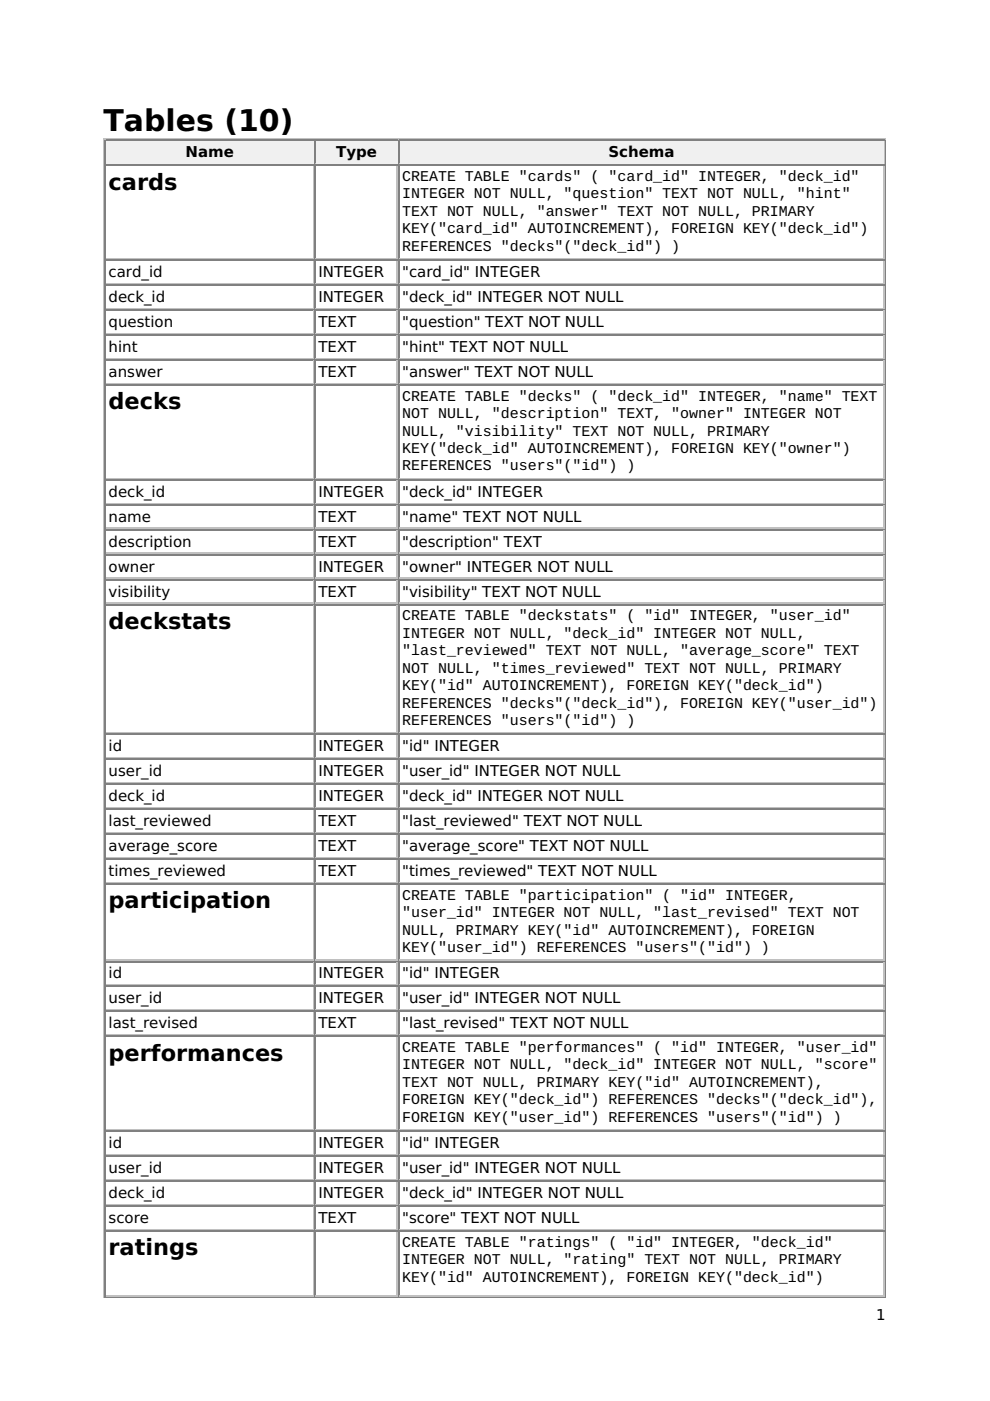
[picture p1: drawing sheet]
<svg xmlns="http://www.w3.org/2000/svg" width="210mm" height="297mm" viewBox="0 0 210 297" stroke-linecap="round" stroke-linejoin="round" font-family="sans-serif">
<defs><g id="words">
<text font-size="6.3" x="22" y="27.8">Tables (10)</text>
<g font-size="4.8">
<text x="23" y="40.2">cards</text>
<text x="23" y="86.8">decks</text>
<text x="23" y="133.3">deckstats</text>
<text x="23" y="192.6">participation</text>
<text x="23" y="224.9">performances</text>
<text x="23" y="266.2">ratings</text>
</g>
<g font-size="3.2">
<text x="39.3" y="33.3">Name</text>
<text x="71.3" y="33.3">Type</text>
<text x="129" y="33.3">Schema</text>
<text x="85.3" y="38.4">CREATE TABLE &quot;cards&quot; ( &quot;card_id&quot; INTEGER, &quot;deck_id&quot;</text>
<text x="85.3" y="42.1">INTEGER NOT NULL, &quot;question&quot; TEXT NOT NULL, &quot;hint&quot;</text>
<text x="85.3" y="45.8">TEXT NOT NULL, &quot;answer&quot; TEXT NOT NULL, PRIMARY</text>
<text x="85.3" y="49.5">KEY(&quot;card_id&quot; AUTOINCREMENT), FOREIGN KEY(&quot;deck_id&quot;)</text>
<text x="85.3" y="53.2">REFERENCES &quot;decks&quot;(&quot;deck_id&quot;) )</text>
<text x="23" y="58.7">card_id</text>
<text x="67.5" y="58.7">INTEGER</text>
<text x="85.3" y="58.7">&quot;card_id&quot; INTEGER</text>
<text x="23" y="64">deck_id</text>
<text x="67.5" y="64">INTEGER</text>
<text x="85.3" y="64">&quot;deck_id&quot; INTEGER NOT NULL</text>
<text x="23" y="69.3">question</text>
<text x="67.5" y="69.3">TEXT</text>
<text x="85.3" y="69.3">&quot;question&quot; TEXT NOT NULL</text>
<text x="23" y="74.6">hint</text>
<text x="67.5" y="74.6">TEXT</text>
<text x="85.3" y="74.6">&quot;hint&quot; TEXT NOT NULL</text>
<text x="23" y="79.9">answer</text>
<text x="67.5" y="79.9">TEXT</text>
<text x="85.3" y="79.9">&quot;answer&quot; TEXT NOT NULL</text>
<text x="85.3" y="84.9">CREATE TABLE &quot;decks&quot; ( &quot;deck_id&quot; INTEGER, &quot;name&quot; TEXT</text>
<text x="85.3" y="88.6">NOT NULL, &quot;description&quot; TEXT, &quot;owner&quot; INTEGER NOT</text>
<text x="85.3" y="92.3">NULL, &quot;visibility&quot; TEXT NOT NULL, PRIMARY</text>
<text x="85.3" y="96">KEY(&quot;deck_id&quot; AUTOINCREMENT), FOREIGN KEY(&quot;owner&quot;)</text>
<text x="85.3" y="99.7">REFERENCES &quot;users&quot;(&quot;id&quot;) )</text>
<text x="23" y="105.3">deck_id</text>
<text x="67.5" y="105.3">INTEGER</text>
<text x="85.3" y="105.3">&quot;deck_id&quot; INTEGER</text>
<text x="23" y="110.6">name</text>
<text x="67.5" y="110.6">TEXT</text>
<text x="85.3" y="110.6">&quot;name&quot; TEXT NOT NULL</text>
<text x="23" y="115.9">description</text>
<text x="67.5" y="115.9">TEXT</text>
<text x="85.3" y="115.9">&quot;description&quot; TEXT</text>
<text x="23" y="121.2">owner</text>
<text x="67.5" y="121.2">INTEGER</text>
<text x="85.3" y="121.2">&quot;owner&quot; INTEGER NOT NULL</text>
<text x="23" y="126.5">visibility</text>
<text x="67.5" y="126.5">TEXT</text>
<text x="85.3" y="126.5">&quot;visibility&quot; TEXT NOT NULL</text>
<text x="85.3" y="131.5">CREATE TABLE &quot;deckstats&quot; ( &quot;id&quot; INTEGER, &quot;user_id&quot;</text>
<text x="85.3" y="135.2">INTEGER NOT NULL, &quot;deck_id&quot; INTEGER NOT NULL,</text>
<text x="85.3" y="138.9">&quot;last_reviewed&quot; TEXT NOT NULL, &quot;average_score&quot; TEXT</text>
<text x="85.3" y="142.6">NOT NULL, &quot;times_reviewed&quot; TEXT NOT NULL, PRIMARY</text>
<text x="85.3" y="146.3">KEY(&quot;id&quot; AUTOINCREMENT), FOREIGN KEY(&quot;deck_id&quot;)</text>
<text x="85.3" y="150">REFERENCES &quot;decks&quot;(&quot;deck_id&quot;), FOREIGN KEY(&quot;user_id&quot;)</text>
<text x="85.3" y="153.7">REFERENCES &quot;users&quot;(&quot;id&quot;) )</text>
<text x="23" y="159.3">id</text>
<text x="67.5" y="159.3">INTEGER</text>
<text x="85.3" y="159.3">&quot;id&quot; INTEGER</text>
<text x="23" y="164.6">user_id</text>
<text x="67.5" y="164.6">INTEGER</text>
<text x="85.3" y="164.6">&quot;user_id&quot; INTEGER NOT NULL</text>
<text x="23" y="169.9">deck_id</text>
<text x="67.5" y="169.9">INTEGER</text>
<text x="85.3" y="169.9">&quot;deck_id&quot; INTEGER NOT NULL</text>
<text x="23" y="175.2">last_reviewed</text>
<text x="67.5" y="175.2">TEXT</text>
<text x="85.3" y="175.2">&quot;last_reviewed&quot; TEXT NOT NULL</text>
<text x="23" y="180.4">average_score</text>
<text x="23" y="185.7">times_reviewed</text>
<text x="67.5" y="180.4">TEXT</text>
<text x="67.5" y="185.7">TEXT</text>
<text x="85.3" y="180.4">&quot;average_score&quot; TEXT NOT NULL</text>
<text x="85.3" y="185.7">&quot;times_reviewed&quot; TEXT NOT NULL</text>
<text x="85.3" y="190.8">CREATE TABLE &quot;participation&quot; ( &quot;id&quot; INTEGER,</text>
<text x="85.3" y="194.5">&quot;user_id&quot; INTEGER NOT NULL, &quot;last_revised&quot; TEXT NOT</text>
<text x="85.3" y="198.2">NULL, PRIMARY KEY(&quot;id&quot; AUTOINCREMENT), FOREIGN</text>
<text x="85.3" y="201.9">KEY(&quot;user_id&quot;) REFERENCES &quot;users&quot;(&quot;id&quot;) )</text>
<text x="23" y="207.4">id</text>
<text x="67.5" y="207.4">INTEGER</text>
<text x="85.3" y="207.4">&quot;id&quot; INTEGER</text>
<text x="23" y="212.7">user_id</text>
<text x="67.5" y="212.7">INTEGER</text>
<text x="85.3" y="212.7">&quot;user_id&quot; INTEGER NOT NULL</text>
<text x="23" y="218">last_revised</text>
<text x="67.5" y="218">TEXT</text>
<text x="85.3" y="218">&quot;last_revised&quot; TEXT NOT NULL</text>
<text x="85.3" y="223">CREATE TABLE &quot;performances&quot; ( &quot;id&quot; INTEGER, &quot;user_id&quot;</text>
<text x="85.3" y="226.7">INTEGER NOT NULL, &quot;deck_id&quot; INTEGER NOT NULL, &quot;score&quot;</text>
<text x="85.3" y="230.5">TEXT NOT NULL, PRIMARY KEY(&quot;id&quot; AUTOINCREMENT),</text>
<text x="85.3" y="234.2">FOREIGN KEY(&quot;deck_id&quot;) REFERENCES &quot;decks&quot;(&quot;deck_id&quot;),</text>
<text x="85.3" y="237.9">FOREIGN KEY(&quot;user_id&quot;) REFERENCES &quot;users&quot;(&quot;id&quot;) )</text>
<text x="23" y="243.4">id</text>
<text x="67.5" y="243.4">INTEGER</text>
<text x="85.3" y="243.4">&quot;id&quot; INTEGER</text>
<text x="23" y="248.7">user_id</text>
<text x="67.5" y="248.7">INTEGER</text>
<text x="85.3" y="248.7">&quot;user_id&quot; INTEGER NOT NULL</text>
<text x="23" y="254">deck_id</text>
<text x="67.5" y="254">INTEGER</text>
<text x="85.3" y="254">&quot;deck_id&quot; INTEGER NOT NULL</text>
<text x="23" y="259.3">score</text>
<text x="67.5" y="259.3">TEXT</text>
<text x="85.3" y="259.3">&quot;score&quot; TEXT NOT NULL</text>
<text x="85.3" y="264.3">CREATE TABLE &quot;ratings&quot; ( &quot;id&quot; INTEGER, &quot;deck_id&quot;</text>
<text x="85.3" y="268">INTEGER NOT NULL, &quot;rating&quot; TEXT NOT NULL, PRIMARY</text>
<text x="85.3" y="271.7">KEY(&quot;id&quot; AUTOINCREMENT), FOREIGN KEY(&quot;deck_id&quot;)</text>
<text x="185.7" y="279.9">1</text>
</g>
</g></defs>
<path d="M22.1 29.4v245.8M22.2 29.5h165.7M22.5 34.8h44.2M66.5 29.9v4.8" fill="none" stroke="#c0c0c0" stroke-width=".26"/>
<path d="M22.4 29.6v5.3M22.5 29.8h44.2M187.7 29.6v245.3M22.2 275h165.7" fill="none" stroke="#808080" stroke-width=".26"/>
<g fill="#f0f0f0">
<path d="M22.5 29.9h44v4.8h-44z"/>
<path d="M39.2 30.4h10.2v3.7h-10.2z"/>
</g>
<path d="M66.8 29.6v5.3M66.9 29.8h17.5" fill="none" stroke="#808080" stroke-width=".26"/>
<path d="M66.9 34.8h17.5M84.3 29.9v4.8" fill="none" stroke="#c0c0c0" stroke-width=".26"/>
<g fill="#f0f0f0">
<path d="M67 29.9h17.2v4.8h-17.2z"/>
<path d="M71.2 30.4h8.6v3.7h-8.6z"/>
</g>
<path d="M84.5 29.6v5.3M84.7 29.8h102.9" fill="none" stroke="#808080" stroke-width=".26"/>
<path d="M84.7 34.8h102.9M187.5 29.9v4.8" fill="none" stroke="#c0c0c0" stroke-width=".26"/>
<g fill="#f0f0f0">
<path d="M84.7 29.9h102.6v4.8h-102.6z"/>
<path d="M128.9 30.4h14v3.7h-14z"/>
</g>
<g fill="none" stroke="#808080" stroke-width=".26">
<path d="M22.4 34.9v240M22.5 35.1h44.2M66.8 34.9v240M66.9 35.1h17.5M84.5 34.9v240M84.7 35.1h102.9M22.5 55.2h44.2M66.9 55.2h17.5M84.7 55.2h102.9M22.5 60.5h44.2M22.5 65.7h44.2M22.5 71h44.2"/>
<path d="M22.5 76.3h44.2M66.9 60.5h17.5M66.9 65.7h17.5M66.9 71h17.5M66.9 76.3h17.5M84.7 60.5h102.9M84.7 65.7h102.9M84.7 71h102.9M84.7 76.3h102.9M22.5 81.6h44.2M66.9 81.6h17.5M84.7 81.6h102.9"/>
<path d="M22.5 101.7h44.2M22.5 107h44.2M22.5 112.3h44.2M22.5 117.6h44.2M66.9 101.7h17.5M66.9 107h17.5M66.9 112.3h17.5M66.9 117.6h17.5M84.7 101.7h102.9M84.7 107h102.9M84.7 112.3h102.9M84.7 117.6h102.9"/>
<path d="M22.5 122.9h44.2M22.5 128.2h44.2M66.9 122.9h17.5M66.9 128.2h17.5M84.7 122.9h102.9M84.7 128.2h102.9M22.5 155.7h44.2M66.9 155.7h17.5M84.7 155.7h102.9M22.5 161h44.2M22.5 166.3h44.2M22.5 171.6h44.2"/>
<path d="M22.5 176.9h44.2M66.9 161h17.5M66.9 166.3h17.5M66.9 171.6h17.5M66.9 176.9h17.5M84.7 161h102.9M84.7 166.3h102.9M84.7 171.6h102.9M84.7 176.9h102.9M22.5 182.2h44.2M22.5 187.5h44.2M66.9 182.2h17.5"/>
<path d="M66.9 187.5h17.5M84.7 182.2h102.9M84.7 187.5h102.9M22.5 203.9h44.2M22.5 209.2h44.2M22.5 214.4h44.2M22.5 219.7h44.2M66.9 203.9h17.5M66.9 209.2h17.5M66.9 214.4h17.5M66.9 219.7h17.5M84.7 203.9h102.9"/>
<path d="M84.7 209.2h102.9M84.7 214.4h102.9M84.7 219.7h102.9M22.5 239.8h44.2M66.9 239.8h17.5M84.7 239.8h102.9M22.5 245.1h44.2M22.5 250.4h44.2M22.5 255.7h44.2M66.9 245.1h17.5M66.9 250.4h17.5M66.9 255.7h17.5"/>
<path d="M84.7 245.1h102.9M84.7 250.4h102.9M84.7 255.7h102.9M22.5 261h44.2M66.9 261h17.5M84.7 261h102.9"/>
</g>
<g fill="none" stroke="#c0c0c0" stroke-width=".26">
<path d="M66.5 35.2v19.6M84.3 35.2v19.6M187.5 35.2v19.6M22.5 54.9h44.2M66.5 55.3v4.8M66.9 54.9h17.5M84.3 55.3v4.8M84.7 54.9h102.9M187.5 55.3v4.8M22.5 60.2h44.2M22.5 65.5h44.2M22.5 70.8h44.2"/>
<path d="M22.5 76.1h44.2M66.5 60.6v4.8M66.5 65.9v4.7M66.5 71.2v4.7M66.5 76.5v4.7M66.9 60.2h17.5M66.9 65.5h17.5M66.9 70.8h17.5M66.9 76.1h17.5M84.3 60.6v4.8M84.3 65.9v4.7M84.3 71.2v4.7"/>
<path d="M84.3 76.5v4.7M84.7 60.2h102.9M84.7 65.5h102.9M84.7 70.8h102.9M84.7 76.1h102.9M187.5 60.6v4.8M187.5 65.9v4.7M187.5 71.2v4.7M187.5 76.5v4.7M22.5 81.4h44.2M66.5 81.8v19.5M66.9 81.4h17.5"/>
<path d="M84.3 81.8v19.5M84.7 81.4h102.9M187.5 81.8v19.5M22.5 101.5h44.2M22.5 106.8h44.2M22.5 112.1h44.2M22.5 117.3h44.2M66.5 101.9v4.7M66.5 107.2v4.7M66.5 112.4v4.8M66.5 117.7v4.8M66.9 101.5h17.5"/>
<path d="M66.9 106.8h17.5M66.9 112.1h17.5M66.9 117.3h17.5M84.3 101.9v4.7M84.3 107.2v4.7M84.3 112.4v4.8M84.3 117.7v4.8M84.7 101.5h102.9M84.7 106.8h102.9M84.7 112.1h102.9M84.7 117.3h102.9M187.5 101.9v4.7"/>
<path d="M187.5 107.2v4.7M187.5 112.4v4.8M187.5 117.7v4.8M22.5 122.6h44.2M22.5 127.9h44.2M66.5 123v4.8M66.5 128.3v27M66.9 122.6h17.5M66.9 127.9h17.5M84.3 123v4.8M84.3 128.3v27M84.7 122.6h102.9"/>
<path d="M84.7 127.9h102.9M187.5 123v4.8M187.5 128.3v27M22.5 155.4h44.2M66.5 155.8v4.8M66.9 155.4h17.5M84.3 155.8v4.8M84.7 155.4h102.9M187.5 155.8v4.8M22.5 160.7h44.2M22.5 166h44.2M22.5 171.3h44.2"/>
<path d="M22.5 176.6h44.2M66.5 161.1v4.8M66.5 166.4v4.8M66.5 171.7v4.8M66.5 177v4.8M66.9 160.7h17.5M66.9 166h17.5M66.9 171.3h17.5M66.9 176.6h17.5M84.3 161.1v4.8M84.3 166.4v4.8M84.3 171.7v4.8"/>
<path d="M84.3 177v4.8M84.7 160.7h102.9M84.7 166h102.9M84.7 171.3h102.9M84.7 176.6h102.9M187.5 161.1v4.8M187.5 166.4v4.8M187.5 171.7v4.8M187.5 177v4.8M22.5 181.9h44.2M22.5 187.2h44.2M66.5 182.3v4.8"/>
<path d="M66.5 187.6v15.9M66.9 181.9h17.5M66.9 187.2h17.5M84.3 182.3v4.8M84.3 187.6v15.9M84.7 181.9h102.9M84.7 187.2h102.9M187.5 182.3v4.8M187.5 187.6v15.9M22.5 203.6h44.2M22.5 208.9h44.2M22.5 214.2h44.2"/>
<path d="M22.5 219.5h44.2M66.5 204v4.8M66.5 209.3v4.7M66.5 214.6v4.7M66.5 219.9v19.5M66.9 203.6h17.5M66.9 208.9h17.5M66.9 214.2h17.5M66.9 219.5h17.5M84.3 204v4.8M84.3 209.3v4.7M84.3 214.6v4.7"/>
<path d="M84.3 219.9v19.5M84.7 203.6h102.9M84.7 208.9h102.9M84.7 214.2h102.9M84.7 219.5h102.9M187.5 204v4.8M187.5 209.3v4.7M187.5 214.6v4.7M187.5 219.9v19.5M22.5 239.6h44.2M66.5 240v4.7M66.9 239.6h17.5"/>
<path d="M84.3 240v4.7M84.7 239.6h102.9M187.5 240v4.7M22.5 244.9h44.2M22.5 250.2h44.2M22.5 255.5h44.2M66.5 245.3v4.7M66.5 250.6v4.7M66.5 255.9v4.7M66.9 244.9h17.5M66.9 250.2h17.5M66.9 255.5h17.5"/>
<path d="M84.3 245.3v4.7M84.3 250.6v4.7M84.3 255.9v4.7M84.7 244.9h102.9M84.7 250.2h102.9M84.7 255.5h102.9M187.5 245.3v4.7M187.5 250.6v4.7M187.5 255.9v4.7M22.5 260.7h44.2M22.5 274.8h44.2M66.5 261.1v13.5"/>
<path d="M66.9 260.7h17.5M66.9 274.8h17.5M84.3 261.1v13.5M84.7 260.7h102.9M84.7 274.8h102.9M187.5 261.1v13.5"/>
</g>
<use href="#words"/>
</svg>
